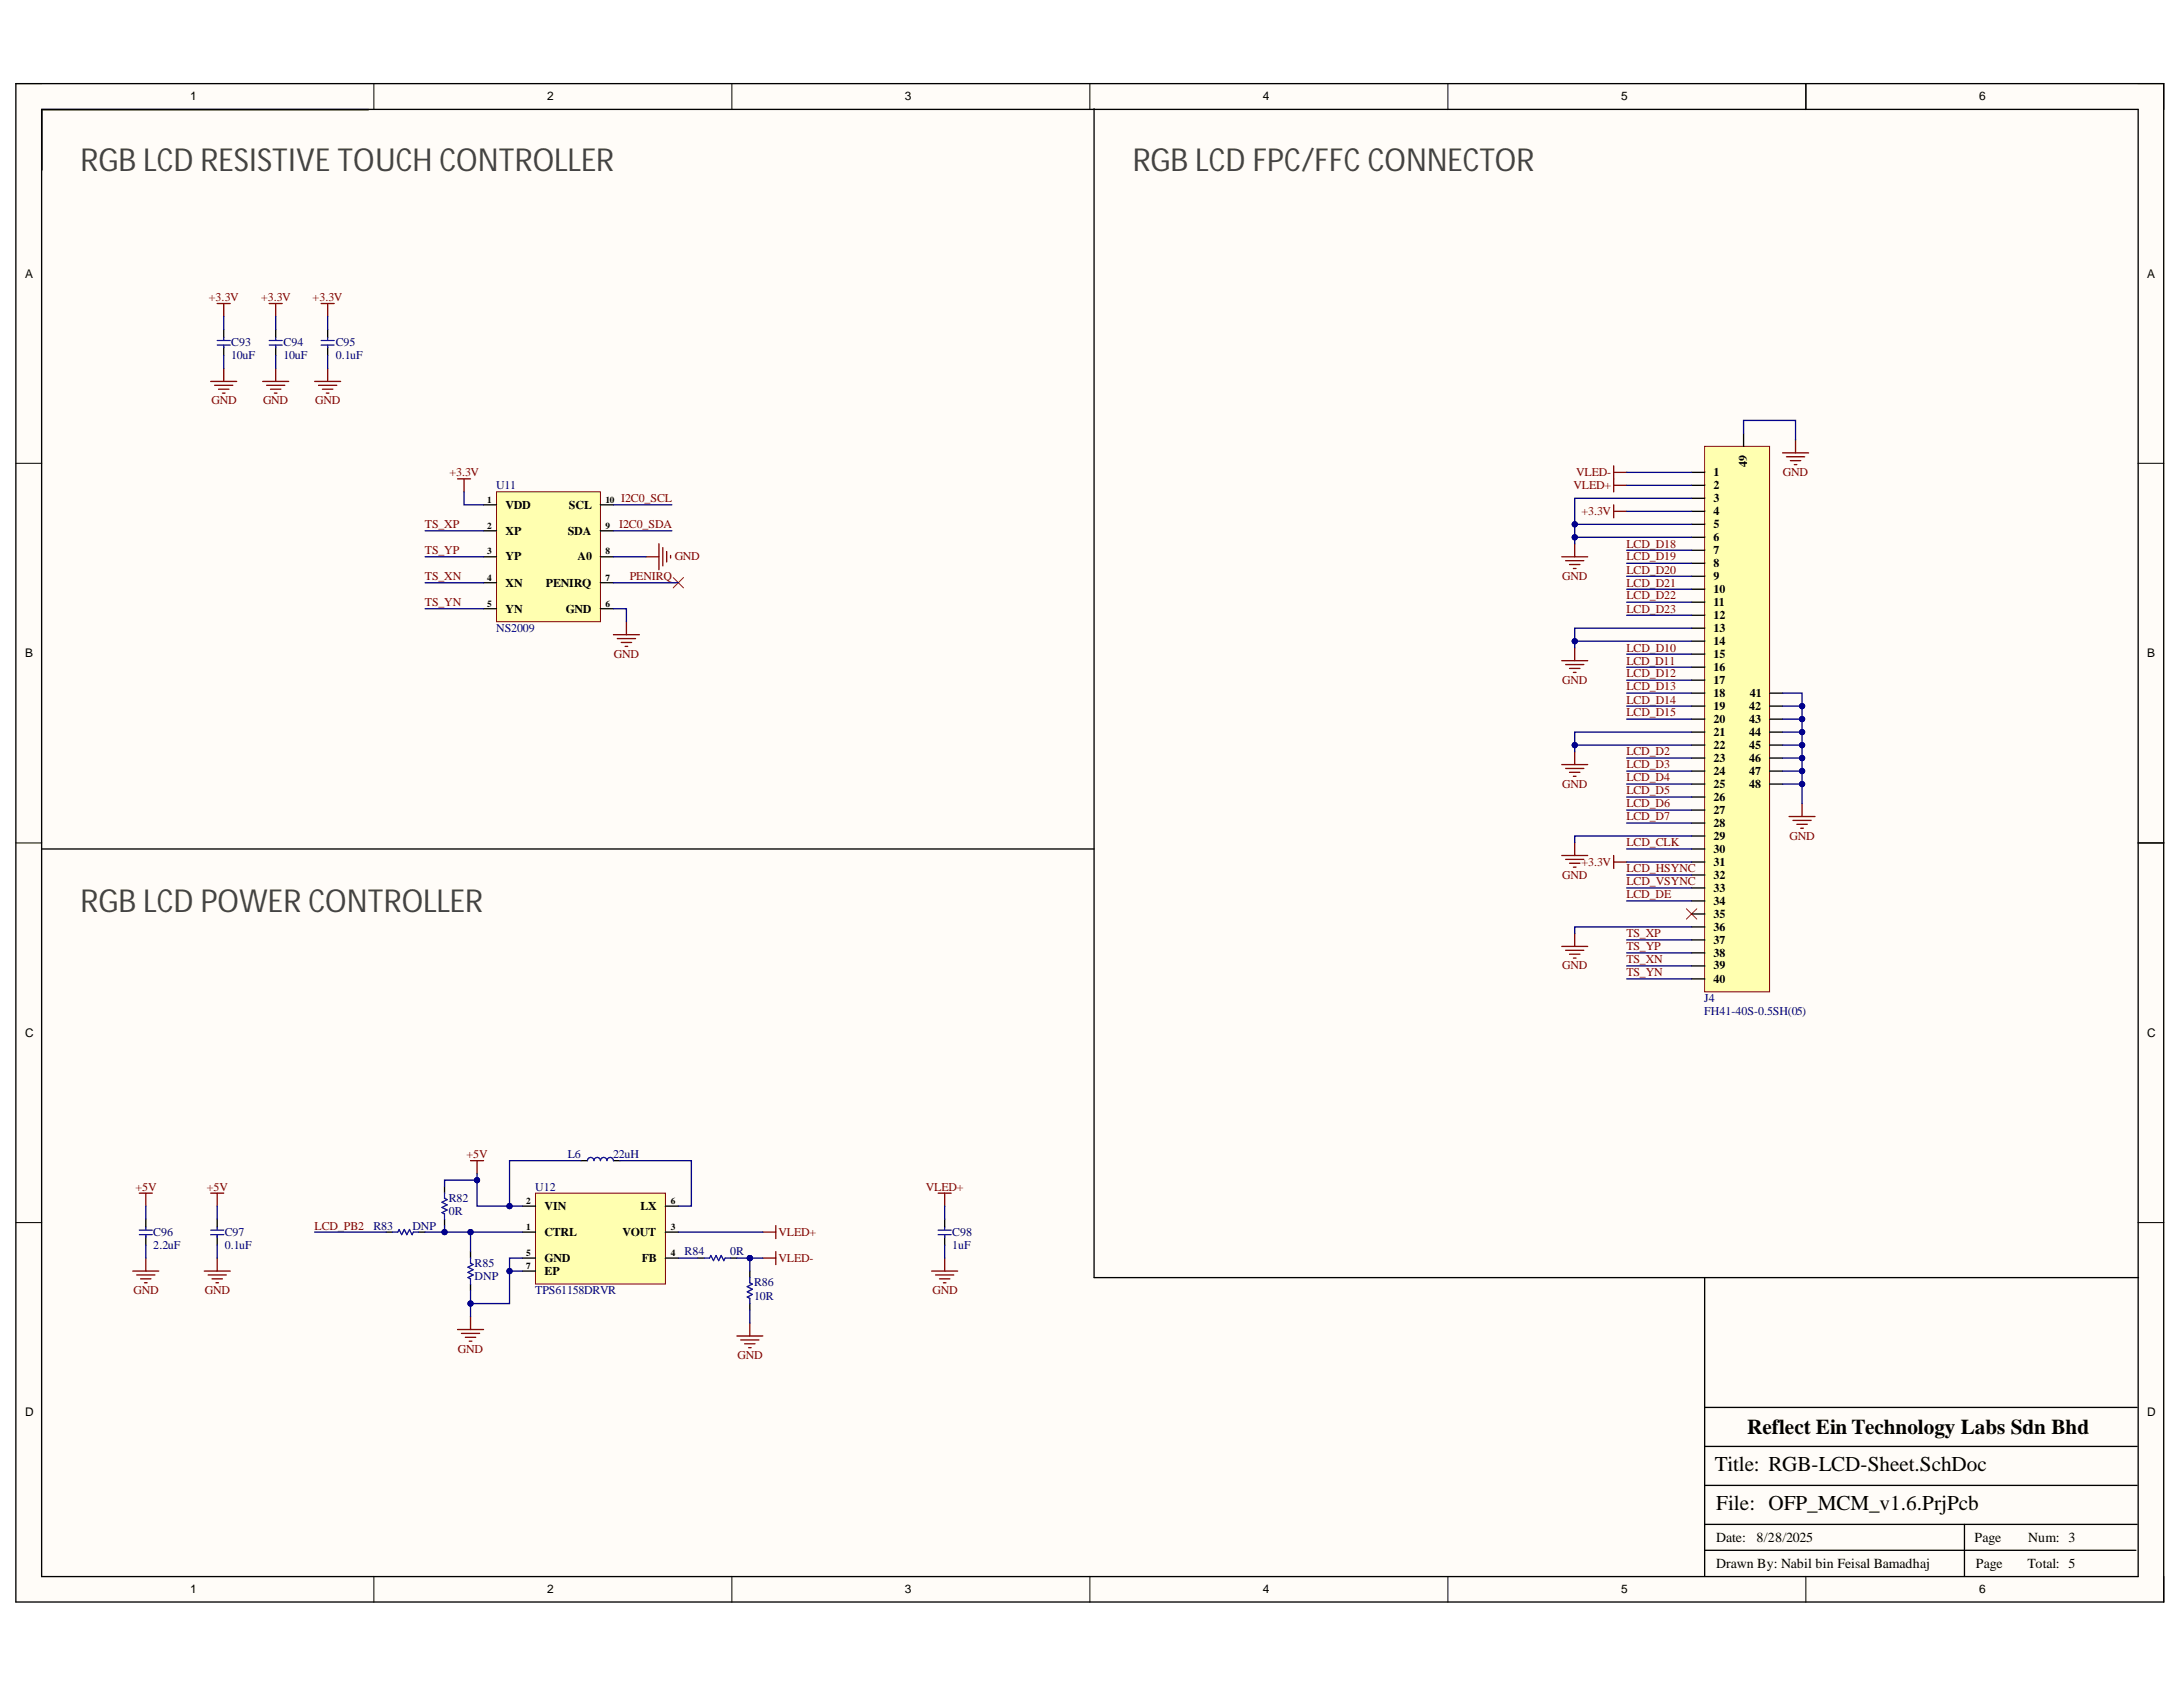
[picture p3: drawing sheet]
<svg xmlns="http://www.w3.org/2000/svg" width="279mm" height="216mm" viewBox="0 0 279 216" stroke-linecap="round" stroke-linejoin="round" font-family="sans-serif">
<defs><g id="words">
<g font-size="4.1" fill="#434343">
<text x="10.3" y="21.9">RGB LCD RESISTIVE TOUCH CONTROLLER</text>
<text x="145" y="21.9">RGB LCD FPC/FFC CONNECTOR</text>
<text x="10.3" y="116.7">RGB LCD POWER CONTROLLER</text>
</g>
<g font-size="2.7">
<text x="223.6" y="183.5">Reflect Ein Technology Labs Sdn Bhd</text>
<text x="219.5" y="188.3">Title: RGB-LCD-Sheet.SchDoc</text>
<text x="219.7" y="193.3">File: OFP_MCM_v1.6.PrjPcb</text>
</g>
<g font-size="1.8">
<text x="219.7" y="197.4">Date:</text>
<text x="224.8" y="197.4">8/28/2025</text>
<text x="252.7" y="197.4">Page</text>
<text x="259.6" y="197.4">Num: 3</text>
<text x="219.7" y="200.7">Drawn By: Nabil bin Feisal Bamadhaj</text>
<text x="252.9" y="200.7">Page</text>
<text x="259.5" y="200.7">Total: 5</text>
</g>
<g font-size="1.5">
<text x="24.4" y="12.9">1</text>
<text x="70" y="12.9">2</text>
<text x="115.8" y="12.9">3</text>
<text x="161.6" y="12.9">4</text>
<text x="207.5" y="12.9">5</text>
<text x="253.3" y="12.9">6</text>
<text x="3.2" y="35.5">A</text>
<text x="274.8" y="35.5">A</text>
<text x="223.6" y="59.7" transform="rotate(-90 223.6 59.7)">49</text>
<text x="64.7" y="65.1">VDD</text>
<text x="72.8" y="65.1">SCL</text>
<text x="219.3" y="61">1</text>
<text x="219.3" y="62.6">2</text>
<text x="219.3" y="64.3">3</text>
<text x="219.3" y="65.9">4</text>
<text x="64.7" y="68.4">XP</text>
<text x="64.7" y="71.7">YP</text>
<text x="72.7" y="68.4">SDA</text>
<text x="73.9" y="71.7">A0</text>
<text x="219.3" y="67.6">5</text>
<text x="219.3" y="69.3">6</text>
<text x="219.3" y="70.9">7</text>
<text x="64.7" y="75.1">XN</text>
<text x="69.9" y="75.1">PENIRQ</text>
<text x="219.3" y="72.6">8</text>
<text x="219.3" y="74.2">9</text>
<text x="219.3" y="75.9">10</text>
<text x="219.3" y="77.5">11</text>
<text x="64.7" y="78.4">YN</text>
<text x="72.4" y="78.4">GND</text>
<text x="219.3" y="79.2">12</text>
<text x="219.3" y="80.8">13</text>
<text x="219.3" y="82.5">14</text>
<text x="3.2" y="84.1">B</text>
<text x="219.3" y="84.2">15</text>
<text x="219.3" y="85.8">16</text>
<text x="219.3" y="87.5">17</text>
<text x="219.3" y="89.2">18</text>
<text x="224" y="89.2">41</text>
<text x="274.8" y="84.1">B</text>
<text x="219.3" y="90.8">19</text>
<text x="219.3" y="92.5">20</text>
<text x="219.3" y="94.2">21</text>
<text x="219.3" y="95.8">22</text>
<text x="223.9" y="90.8">42</text>
<text x="223.9" y="92.5">43</text>
<text x="223.9" y="94.2">44</text>
<text x="223.9" y="95.8">45</text>
<text x="219.3" y="97.5">23</text>
<text x="219.3" y="99.2">24</text>
<text x="219.3" y="100.8">25</text>
<text x="223.9" y="97.5">46</text>
<text x="223.9" y="99.2">47</text>
<text x="223.9" y="100.8">48</text>
<text x="219.3" y="102.5">26</text>
<text x="219.3" y="104.2">27</text>
<text x="219.3" y="105.8">28</text>
<text x="219.3" y="107.5">29</text>
<text x="219.3" y="109.2">30</text>
<text x="219.3" y="110.8">31</text>
<text x="219.3" y="112.5">32</text>
<text x="219.3" y="114.2">33</text>
<text x="219.3" y="115.8">34</text>
<text x="219.3" y="117.5">35</text>
<text x="219.3" y="119.1">36</text>
<text x="219.3" y="120.8">37</text>
<text x="219.3" y="122.4">38</text>
<text x="219.3" y="124.1">39</text>
<text x="219.3" y="125.7">40</text>
<text x="3.2" y="132.7">C</text>
<text x="274.8" y="132.7">C</text>
<text x="69.7" y="154.8">VIN</text>
<text x="82" y="154.8">LX</text>
<text x="69.7" y="158.1">CTRL</text>
<text x="69.7" y="161.5">GND</text>
<text x="79.7" y="158.1">VOUT</text>
<text x="82.1" y="161.5">FB</text>
<text x="69.7" y="163.1">EP</text>
<text x="3.2" y="181.2">D</text>
<text x="274.8" y="181.2">D</text>
<text x="24.4" y="203.9">1</text>
<text x="70" y="203.9">2</text>
<text x="115.8" y="203.9">3</text>
<text x="161.6" y="203.9">4</text>
<text x="207.5" y="203.9">5</text>
<text x="253.3" y="203.9">6</text>
</g>
<g font-size="1.5" fill="#800000">
<text x="26.7" y="38.5">+3.3V</text>
<text x="33.4" y="38.5">+3.3V</text>
<text x="40" y="38.5">+3.3V</text>
<text x="27.1" y="51.8">GND</text>
<text x="33.7" y="51.8">GND</text>
<text x="40.3" y="51.8">GND</text>
<text x="57.5" y="61">+3.3V</text>
<text x="79.5" y="64.3">I2C0_SCL</text>
<text x="201.4" y="62.6">VLED+</text>
<text x="201.7" y="61">VLED-</text>
<text x="202.4" y="65.9">+3.3V</text>
<text x="228.2" y="61">GND</text>
<text x="54.4" y="67.6">TS_XP</text>
<text x="54.4" y="70.9">TS_YP</text>
<text x="79.3" y="67.6">I2C0_SDA</text>
<text x="86.4" y="71.7">GND</text>
<text x="208.2" y="70.1">LCD_D18</text>
<text x="208.2" y="71.7">LCD_D19</text>
<text x="54.4" y="74.2">TS_XN</text>
<text x="54.4" y="77.5">TS_YN</text>
<text x="80.6" y="74.2">PENIRQ</text>
<text x="200" y="74.2">GND</text>
<text x="208.2" y="73.4">LCD_D20</text>
<text x="208.2" y="75.1">LCD_D21</text>
<text x="208.2" y="76.7">LCD_D22</text>
<text x="208.2" y="78.4">LCD_D23</text>
<text x="208.2" y="83.4">LCD_D10</text>
<text x="78.6" y="84.2">GND</text>
<text x="200" y="87.5">GND</text>
<text x="208.2" y="85.1">LCD_D11</text>
<text x="208.2" y="86.7">LCD_D12</text>
<text x="208.2" y="88.4">LCD_D13</text>
<text x="208.2" y="90.1">LCD_D14</text>
<text x="208.2" y="91.7">LCD_D15</text>
<text x="200" y="100.8">GND</text>
<text x="208.2" y="96.7">LCD_D2</text>
<text x="208.2" y="98.3">LCD_D3</text>
<text x="208.2" y="100">LCD_D4</text>
<text x="208.2" y="101.6">LCD_D5</text>
<text x="208.2" y="103.3">LCD_D6</text>
<text x="208.2" y="104.9">LCD_D7</text>
<text x="229" y="107.5">GND</text>
<text x="200" y="112.5">GND</text>
<text x="202.4" y="110.8">+3.3V</text>
<text x="208.2" y="108.3">LCD_CLK</text>
<text x="208.2" y="111.6">LCD_HSYNC</text>
<text x="208.2" y="113.3">LCD_VSYNC</text>
<text x="208.2" y="114.9">LCD_DE</text>
<text x="208.2" y="119.9">TS_XP</text>
<text x="200" y="124.1">GND</text>
<text x="208.2" y="121.6">TS_YP</text>
<text x="208.2" y="123.3">TS_XN</text>
<text x="208.2" y="124.9">TS_YN</text>
<text x="59.7" y="148.2">+5V</text>
<text x="17.3" y="152.4">+5V</text>
<text x="26.5" y="152.4">+5V</text>
<text x="118.5" y="152.4">VLED+</text>
<text x="40.3" y="157.4">LCD_PB2</text>
<text x="99.6" y="161.5">VLED-</text>
<text x="99.6" y="158.1">VLED+</text>
<text x="17.1" y="165.7">GND</text>
<text x="26.2" y="165.7">GND</text>
<text x="119.3" y="165.7">GND</text>
<text x="58.6" y="173.1">GND</text>
<text x="94.4" y="173.9">GND</text>
</g>
<g font-size="1.5" fill="#000080">
<text x="29.6" y="44.3">C93</text>
<text x="29.6" y="46">10uF</text>
<text x="36.3" y="44.3">C94</text>
<text x="36.3" y="46">10uF</text>
<text x="43" y="44.3">C95</text>
<text x="43" y="46">0.1uF</text>
<text x="63.5" y="62.6">U11</text>
<text x="63.5" y="80.8">NS2009</text>
<text x="218.1" y="128.3">J4</text>
<text x="218.1" y="129.9">FH41-40S-0.5SH(05)</text>
<text x="72.7" y="148.2">L6</text>
<text x="78.5" y="148.2">22uH</text>
<text x="57.4" y="153.8">R82</text>
<text x="57.4" y="155.5">0R</text>
<text x="68.5" y="152.4">U12</text>
<text x="19.6" y="158.1">C96</text>
<text x="19.6" y="159.8">2.2uF</text>
<text x="28.8" y="158.1">C97</text>
<text x="28.8" y="159.8">0.1uF</text>
<text x="47.8" y="157.4">R83</text>
<text x="52.8" y="157.4">DNP</text>
<text x="87.6" y="160.7">R84</text>
<text x="93.5" y="160.7">0R</text>
<text x="121.9" y="158.1">C98</text>
<text x="121.9" y="159.8">1uF</text>
<text x="60.7" y="162.2">R85</text>
<text x="60.7" y="163.8">DNP</text>
<text x="68.5" y="165.7">TPS61158DRVR</text>
<text x="96.5" y="164.6">R86</text>
<text x="96.5" y="166.3">10R</text>
</g>
<g font-size="1.2">
<text x="62.3" y="64.4">1</text>
<text x="77.5" y="64.4">10</text>
<text x="62.3" y="67.7">2</text>
<text x="62.3" y="70.9">3</text>
<text x="77.5" y="70.9">8</text>
<text x="77.5" y="67.7">9</text>
<text x="62.3" y="74.3">4</text>
<text x="62.3" y="77.6">5</text>
<text x="77.5" y="77.6">6</text>
<text x="77.5" y="74.3">7</text>
<text x="67.3" y="154.1">2</text>
<text x="85.9" y="154.1">6</text>
<text x="67.3" y="157.4">1</text>
<text x="67.3" y="160.7">5</text>
<text x="85.9" y="160.7">4</text>
<text x="85.9" y="157.4">3</text>
<text x="67.3" y="162.4">7</text>
</g>
</g></defs>
<g fill="#fffcf8">
<path d="M2 10.7h275v194.4h-275z" fill-rule="evenodd"/>
<path d="M5.4 14h268.2v187.7h-268.2z" fill-rule="evenodd"/>
</g>
<g fill="none" stroke="#000" stroke-width=".13">
<path d="M2 10.7h3.4M47.9 10.7v3.3M93.7 10.7v3.3M139.5 10.7v3.3M185.3 10.7v3.3M231.1 10.7v3.3M273.6 10.7h3.4v3.3M2 59.3h3.4M273.6 59.3h3.4M2 107.9h3.4M273.6 107.9h3.4M2 156.5h3.4"/>
<path d="M273.6 156.5h3.4M47.9 201.7v3.4M93.7 201.7v3.4M139.5 201.7v3.4M185.3 201.7v3.4M231.1 201.7v3.4M277 201.7v3.4"/>
</g>
<g fill="none" stroke="#000" stroke-width=".17">
<path d="M2 10.7h274.9v194.3h-274.9zM5.3 14h268.4v187.8h-268.4zM231.1 10.7v3.3M28.6 42.2v1M28.6 44.4v1.1M35.3 42.2v1M35.3 44.4v1.1M41.9 42.2v1M41.9 44.4v1.1M273.7 107.9h3.3M273.7 163.5h-55.5v38.2M218.2 198.4h55.2"/>
<path d="M218.2 195.1h55.3M218.2 190.1h55.3M218.2 185.1h55.3M218.2 180.1h55.3M251.4 195.1v6.6"/>
</g>
<path d="M27.8 44.2h1.7M27.8 43.6h1.7M28.6 43.2v.3M28.6 44.2v.3M34.5 44.2h1.6M34.5 43.6h1.6M35.3 43.2v.3M35.3 44.2v.3M41.1 44.2h1.7M41.1 43.6h1.7M41.9 43.2v.3M41.9 44.2v.3" fill="none" stroke="#00f" stroke-width=".17"/>
<g fill="none" stroke="#800000" stroke-width=".17">
<path d="M27.8 38.8h1.7M28.6 38.8v1.7M34.5 38.8h1.6M35.3 38.8v1.7M41.1 38.8h1.7M41.9 38.8v1.7M27 48.8h3.3M27.5 49.3h2.3M28 49.8h1.3M28.5 50.3h.3M28.6 47.2v1.6M33.6 48.8h3.3"/>
<path d="M34.1 49.3h2.3M34.6 49.8h1.3M35.1 50.3h.4M35.3 47.2v1.6M40.3 48.8h3.3M40.8 49.3h2.3M41.3 49.8h1.3M41.8 50.3h.3M41.9 47.2v1.6"/>
</g>
<path d="M63.5 62.9h13.3v16.7h-13.3z" fill-rule="evenodd" fill="#ffffb0"/>
<path d="M63.5 62.9h13.3v16.7h-13.3z" fill="none" stroke="#800000" stroke-width=".13"/>
<path d="M140 13.9v149.6h78.2M61.9 64.6h1.6M61.9 67.9h1.6M61.9 71.3h1.6M61.9 74.6h1.6M61.9 77.9h1.6M76.8 64.6h1.7M76.8 67.9h1.7M76.8 71.3h1.7M76.8 74.6h1.7M76.8 77.9h1.7M5.4 108.7h134.6" fill="none" stroke="#000" stroke-width=".17"/>
<g fill="none" stroke="#800000" stroke-width=".17">
<path d="M206.5 59.6v3.3M58.6 61.3h1.6M59.4 61.3v1.6M80.2 79.6v1.6M82.7 71.3h1.6M84.3 69.6v3.3M84.8 70.1v2.3M85.3 70.6v1.3M85.8 71.1v.3M199.9 71.3h3.3M200.4 71.8h2.3M200.9 72.2h1.3"/>
<path d="M201.4 72.8h.3M201.5 69.6v1.7M206.5 64.6v1.7M206.5 60.5h1.7M206.5 62.1h1.7M206.5 65.4h1.7M78.5 81.2h3.3M79 81.7h2.3M79.5 82.2h1.3M80 82.7h.3M199.9 84.6h3.3M199.9 97.8h3.3"/>
<path d="M200.4 85h2.3M200.4 98.3h2.3M200.9 85.5h1.3M200.9 98.8h1.3M201.4 86.1h.3M201.4 99.3h.3M201.5 82.9v1.7M201.5 96.2v1.6M199.9 109.5h3.3M200.4 110h2.3M200.9 110.5h1.3M201.4 111h.3"/>
<path d="M201.5 107.8v1.7M201.5 119.5v1.6M206.5 109.5v1.6M206.5 110.3h1.7M199.9 121.1h3.3M200.4 121.6h2.3M200.9 122.1h1.3M201.4 122.6h.3"/>
</g>
<path d="M86.2 73.9l1.3 1.3M87.5 73.9l-1.3 1.3M215.8 116.3l1.4 1.3M217.2 116.3l-1.4 1.3" fill="none" stroke="#f00" stroke-width=".13"/>
<path d="M68.5 152.7h16.7v11.6h-16.7z" fill-rule="evenodd" fill="#ffffb0"/>
<path d="M68.5 152.7h16.7v11.6h-16.7z" fill="none" stroke="#800000" stroke-width=".13"/>
<g fill="none" stroke="#000" stroke-width=".17">
<path d="M18.7 156v1M18.7 158.3v1M27.8 156v1M27.8 158.3v1M49.4 157.7h.8M53.6 157.7h.8M56.9 151.9v.8M56.9 156v.9M66.9 157.7h1.6M66.9 154.4h1.6M74.4 148.5h.8M78.5 148.5h.8"/>
<path d="M85.2 157.7h1.6M85.2 154.4h1.6M120.9 156v1M120.9 158.3v1M60.2 160.2v.8M60.2 164.3v.9M66.9 161h1.6M66.9 162.7h1.6M85.2 161h1.6M89.3 161h.9M93.5 161h.8M96 162.7v.8"/>
<path d="M96 166.8v.9"/>
</g>
<g fill="none" stroke="#00f" stroke-width=".17">
<path d="M17.8 158h1.7M17.8 157.4h1.7M18.7 157v.4M18.7 158v.3M27 158h1.6M27 157.4h1.6M27.8 157v.4M27.8 158v.3M50.2 157.7h.7l.2-.3 .3 .6 .3-.6 .4 .6 .3-.6 .3 .6 .2-.3h.7M56.9 152.7v.7l.3 .1-.6 .4 .6 .3-.6 .3 .6 .4-.6 .3 .3 .2v.6M75.2 148.5a.41 .41 0 0 1 .4-.4 .41 .41 0 0 1 .4 .4 .41 .41 0 0 1 .4-.4 .41 .41 0 0 1 .4 .4 .42 .42 0 0 1 .5-.4 .42 .42 0 0 1 .4 .4 .41 .41 0 0 1 .4-.4 .41 .41 0 0 1 .4 .4M120.1 158h1.6"/>
<path d="M120.1 157.4h1.6M120.9 157v.4M120.9 158v.3M60.2 161v.7l.4 .1-.7 .4 .7 .3-.7 .3 .7 .4-.7 .3 .3 .2v.6M90.2 161h.6l.2-.3 .3 .6 .3-.6 .4 .6 .3-.6 .3 .6 .2-.3h.7M96 163.5v.7l.3 .1-.7 .4 .7 .3-.7 .3 .7 .4-.7 .3 .4 .2v.6"/>
</g>
<g fill="none" stroke="#800000" stroke-width=".17">
<path d="M228.1 58h3.4M228.6 58.5h2.4M229.2 59h1.3M229.6 59.5h.4M229.8 56.3v1.7M17.8 152.7h1.7M18.7 152.7v1.7M27 152.7h1.6M27.8 152.7v1.7M60.2 148.5h1.7M61.1 148.5v1.7M97.6 157.7h1.7"/>
<path d="M99.3 156.9v1.6M120.1 152.7h1.6M120.9 152.7v1.7M17 162.7h3.3M17.5 163.2h2.3M18 163.7h1.3M18.5 164.2h.3M18.7 161v1.7M26.1 162.7h3.4M26.6 163.2h2.4M27.1 163.7h1.4M27.6 164.2h.4"/>
<path d="M27.8 161v1.7M58.6 170.1h3.3M59.1 170.6h2.3M59.6 171.1h1.3M60.1 171.6h.3M60.2 168.5v1.6M94.3 171h3.3M94.8 171.5h2.3M95.3 172h1.3M95.8 172.5h.3M96 169.3v1.7M97.6 161h1.7"/>
<path d="M99.3 160.2v1.6M119.2 162.7h3.4M119.7 163.2h2.4M120.2 163.7h1.4M120.7 164.2h.4M120.9 161v1.7"/>
</g>
<path d="M218.2 57.1h8.3v69.8h-8.3z" fill-rule="evenodd" fill="#ffffb0"/>
<path d="M218.2 57.1h8.3v69.8h-8.3z" fill="none" stroke="#800000" stroke-width=".13"/>
<g fill="none" stroke="#000" stroke-width=".17">
<path d="M223.2 55.5v1.6M216.5 60.5h1.7M216.5 62.1h1.7M216.5 63.8h1.7M216.5 65.4h1.7M216.5 67.1h1.7M216.5 68.8h1.7M216.5 70.4h1.7M216.5 72.1h1.7M216.5 73.8h1.7M216.5 75.4h1.7M216.5 77.1h1.7"/>
<path d="M216.5 78.7h1.7M216.5 88.7h1.7M216.5 90.4h1.7M216.5 92h1.7M216.5 93.7h1.7M216.5 95.4h1.7M216.5 97h1.7M216.5 98.7h1.7M216.5 80.4h1.7M216.5 82.1h1.7M216.5 83.7h1.7M216.5 85.4h1.7"/>
<path d="M216.5 87h1.7M226.5 88.7h1.6M226.5 90.4h1.6M226.5 92h1.6M226.5 93.7h1.6M226.5 95.4h1.6M226.5 97h1.6M226.5 98.7h1.6M216.5 100.3h1.7M216.5 102h1.7M216.5 103.7h1.7M216.5 105.3h1.7"/>
<path d="M216.5 107h1.7M216.5 108.7h1.7M216.5 110.3h1.7M216.5 112h1.7M216.5 113.6h1.7M216.5 115.3h1.7M216.5 117h1.7M216.5 118.6h1.7M226.5 100.3h1.6M216.5 120.3h1.7M216.5 121.9h1.7M216.5 123.6h1.7"/>
<path d="M216.5 125.3h1.7"/>
</g>
<g fill="none" stroke="#000080" stroke-width=".17">
<path d="M28.6 40.5v1.7M28.6 45.5v1.7M35.3 40.5v1.7M35.3 45.5v1.7M41.9 40.5v1.7M41.9 45.5v1.7M54.4 67.9h7.5M54.4 71.3h7.5M54.4 74.6h7.5M54.4 77.9h7.5M59.4 62.9v1.7h2.5M78.5 77.9h1.7v1.7"/>
<path d="M78.5 67.9h7.5M78.5 71.3h4.2M78.5 74.6h8.3M78.5 64.6h7.5M201.5 67.1h15M208.2 60.5h8.3M208.2 62.1h8.3M208.2 65.4h8.3"/>
</g>
<circle cx="201.5" cy="67.1" r=".33" fill="#000080"/>
<circle cx="201.5" cy="67.1" r=".33" fill="none" stroke="#000080" stroke-width=".13"/>
<path d="M201.5 68.8h15" fill="none" stroke="#000080" stroke-width=".17"/>
<circle cx="201.6" cy="68.8" r=".33" fill="#000080"/>
<circle cx="201.6" cy="68.8" r=".33" fill="none" stroke="#000080" stroke-width=".13"/>
<path d="M208.2 70.4h8.3M208.2 72.1h8.3M208.2 73.8h8.3M208.2 75.4h8.3M208.2 77.1h8.3M208.2 78.7h8.3M201.5 82.1h15" fill="none" stroke="#000080" stroke-width=".17"/>
<circle cx="201.6" cy="82.1" r=".33" fill="#000080"/>
<circle cx="201.6" cy="82.1" r=".33" fill="none" stroke="#000080" stroke-width=".13"/>
<path d="M201.5 95.4h15M208.2 83.7h8.3M208.2 85.4h8.3M208.2 87h8.3M208.2 88.7h8.3M208.2 90.4h8.3M208.2 92h8.3" fill="none" stroke="#000080" stroke-width=".17"/>
<circle cx="201.6" cy="95.4" r=".33" fill="#000080"/>
<circle cx="201.6" cy="95.4" r=".33" fill="none" stroke="#000080" stroke-width=".13"/>
<g fill="none" stroke="#000080" stroke-width=".17">
<path d="M208.2 97h8.3M208.2 98.7h8.3M216.5 93.7h-15v2.5M208.2 100.3h8.3M208.2 102h8.3M208.2 103.7h8.3M208.2 105.3h8.3M208.2 108.7h8.3M208.2 110.3h8.3M208.2 112h8.3M208.2 113.6h8.3M208.2 115.3h8.3"/>
<path d="M216.5 107h-15v.8M216.5 118.6h-15v.9M208.2 120.3h8.3M208.2 121.9h8.3M208.2 123.6h8.3M208.2 125.3h8.3"/>
</g>
<circle cx="201.6" cy="95.4" r=".33" fill="#000080"/>
<circle cx="201.6" cy="95.4" r=".33" fill="none" stroke="#000080" stroke-width=".13"/>
<path d="M216.5 80.4h-15v2.5" fill="none" stroke="#000080" stroke-width=".17"/>
<circle cx="201.6" cy="82.1" r=".33" fill="#000080"/>
<circle cx="201.6" cy="82.1" r=".33" fill="none" stroke="#000080" stroke-width=".13"/>
<path d="M216.5 63.8h-15v5.8" fill="none" stroke="#000080" stroke-width=".17"/>
<circle cx="201.5" cy="67.1" r=".33" fill="#000080"/>
<circle cx="201.5" cy="67.1" r=".33" fill="none" stroke="#000080" stroke-width=".13"/>
<circle cx="201.6" cy="68.8" r=".33" fill="#000080"/>
<circle cx="201.6" cy="68.8" r=".33" fill="none" stroke="#000080" stroke-width=".13"/>
<path d="M74.4 148.5h-9.2v5.9" fill="none" stroke="#000080" stroke-width=".17"/>
<circle cx="65.2" cy="154.4" r=".33" fill="#000080"/>
<circle cx="65.2" cy="154.4" r=".33" fill="none" stroke="#000080" stroke-width=".13"/>
<path d="M79.3 148.5h9.2v5.9h-1.7M86.8 157.7h10.8M60.2 165.2v3.3M96 167.7v1.6" fill="none" stroke="#000080" stroke-width=".17"/>
<circle cx="60.2" cy="166.8" r=".33" fill="#000080"/>
<circle cx="60.2" cy="166.8" r=".33" fill="none" stroke="#000080" stroke-width=".13"/>
<path d="M66.9 162.7h-1.7v4.1h-5" fill="none" stroke="#000080" stroke-width=".17"/>
<circle cx="65.2" cy="162.7" r=".33" fill="#000080"/>
<circle cx="65.2" cy="162.7" r=".33" fill="none" stroke="#000080" stroke-width=".13"/>
<circle cx="60.2" cy="166.8" r=".33" fill="#000080"/>
<circle cx="60.2" cy="166.8" r=".33" fill="none" stroke="#000080" stroke-width=".13"/>
<path d="M66.9 161h-1.7v1.7" fill="none" stroke="#000080" stroke-width=".17"/>
<circle cx="65.2" cy="162.7" r=".33" fill="#000080"/>
<circle cx="65.2" cy="162.7" r=".33" fill="none" stroke="#000080" stroke-width=".13"/>
<path d="M66.9 157.7h-6.7v2.5" fill="none" stroke="#000080" stroke-width=".17"/>
<circle cx="60.2" cy="157.7" r=".33" fill="#000080"/>
<circle cx="60.2" cy="157.7" r=".33" fill="none" stroke="#000080" stroke-width=".13"/>
<path d="M96 161v1.7" fill="none" stroke="#000080" stroke-width=".17"/>
<circle cx="96" cy="161" r=".33" fill="#000080"/>
<circle cx="96" cy="161" r=".33" fill="none" stroke="#000080" stroke-width=".13"/>
<path d="M86.8 161h2.5M94.3 161h1.7" fill="none" stroke="#000080" stroke-width=".17"/>
<circle cx="96" cy="161" r=".33" fill="#000080"/>
<circle cx="96" cy="161" r=".33" fill="none" stroke="#000080" stroke-width=".13"/>
<path d="M96 161h1.6" fill="none" stroke="#000080" stroke-width=".17"/>
<circle cx="96" cy="161" r=".33" fill="#000080"/>
<circle cx="96" cy="161" r=".33" fill="none" stroke="#000080" stroke-width=".13"/>
<path d="M40.3 157.7h9.1M54.4 157.7h5.8" fill="none" stroke="#000080" stroke-width=".17"/>
<circle cx="56.9" cy="157.7" r=".33" fill="#000080"/>
<circle cx="56.9" cy="157.7" r=".33" fill="none" stroke="#000080" stroke-width=".13"/>
<circle cx="60.2" cy="157.7" r=".33" fill="#000080"/>
<circle cx="60.2" cy="157.7" r=".33" fill="none" stroke="#000080" stroke-width=".13"/>
<path d="M56.9 156.9v.8" fill="none" stroke="#000080" stroke-width=".17"/>
<circle cx="56.9" cy="157.7" r=".33" fill="#000080"/>
<circle cx="56.9" cy="157.7" r=".33" fill="none" stroke="#000080" stroke-width=".13"/>
<path d="M61.1 150.2v4.2h5.8" fill="none" stroke="#000080" stroke-width=".17"/>
<circle cx="65.2" cy="154.4" r=".33" fill="#000080"/>
<circle cx="65.2" cy="154.4" r=".33" fill="none" stroke="#000080" stroke-width=".13"/>
<circle cx="61.1" cy="151" r=".33" fill="#000080"/>
<circle cx="61.1" cy="151" r=".33" fill="none" stroke="#000080" stroke-width=".13"/>
<path d="M61.1 151h-4.2v.9" fill="none" stroke="#000080" stroke-width=".17"/>
<circle cx="61.1" cy="151" r=".33" fill="#000080"/>
<circle cx="61.1" cy="151" r=".33" fill="none" stroke="#000080" stroke-width=".13"/>
<path d="M223.2 55.5v-1.7h6.6v2.5M228.1 88.7h2.5v14.1M18.7 154.4v1.6M18.7 159.3v1.7M27.8 154.4v1.6M27.8 159.3v1.7M120.9 154.4v1.6M120.9 159.3v1.7" fill="none" stroke="#000080" stroke-width=".17"/>
<path d="M229 104.5h3.3M229.5 105h2.3M230 105.5h1.3M230.5 106h.3M230.6 102.8v1.7" fill="none" stroke="#800000" stroke-width=".17"/>
<circle cx="230.6" cy="90.4" r=".33" fill="#000080"/>
<circle cx="230.6" cy="90.4" r=".33" fill="none" stroke="#000080" stroke-width=".13"/>
<circle cx="230.6" cy="92" r=".33" fill="#000080"/>
<circle cx="230.6" cy="92" r=".33" fill="none" stroke="#000080" stroke-width=".13"/>
<circle cx="230.6" cy="93.7" r=".33" fill="#000080"/>
<circle cx="230.6" cy="93.7" r=".33" fill="none" stroke="#000080" stroke-width=".13"/>
<circle cx="230.6" cy="95.4" r=".33" fill="#000080"/>
<circle cx="230.6" cy="95.4" r=".33" fill="none" stroke="#000080" stroke-width=".13"/>
<circle cx="230.6" cy="97" r=".33" fill="#000080"/>
<circle cx="230.6" cy="97" r=".33" fill="none" stroke="#000080" stroke-width=".13"/>
<circle cx="230.6" cy="98.7" r=".33" fill="#000080"/>
<circle cx="230.6" cy="98.7" r=".33" fill="none" stroke="#000080" stroke-width=".13"/>
<circle cx="230.6" cy="100.3" r=".33" fill="#000080"/>
<circle cx="230.6" cy="100.3" r=".33" fill="none" stroke="#000080" stroke-width=".13"/>
<path d="M228.1 90.4h2.5" fill="none" stroke="#000080" stroke-width=".17"/>
<circle cx="230.6" cy="90.4" r=".33" fill="#000080"/>
<circle cx="230.6" cy="90.4" r=".33" fill="none" stroke="#000080" stroke-width=".13"/>
<path d="M228.1 92h2.5" fill="none" stroke="#000080" stroke-width=".17"/>
<circle cx="230.6" cy="92" r=".33" fill="#000080"/>
<circle cx="230.6" cy="92" r=".33" fill="none" stroke="#000080" stroke-width=".13"/>
<path d="M228.1 93.7h2.5" fill="none" stroke="#000080" stroke-width=".17"/>
<circle cx="230.6" cy="93.7" r=".33" fill="#000080"/>
<circle cx="230.6" cy="93.7" r=".33" fill="none" stroke="#000080" stroke-width=".13"/>
<path d="M228.1 95.4h2.5" fill="none" stroke="#000080" stroke-width=".17"/>
<circle cx="230.6" cy="95.4" r=".33" fill="#000080"/>
<circle cx="230.6" cy="95.4" r=".33" fill="none" stroke="#000080" stroke-width=".13"/>
<path d="M228.1 97h2.5" fill="none" stroke="#000080" stroke-width=".17"/>
<circle cx="230.6" cy="97" r=".33" fill="#000080"/>
<circle cx="230.6" cy="97" r=".33" fill="none" stroke="#000080" stroke-width=".13"/>
<path d="M228.1 98.7h2.5" fill="none" stroke="#000080" stroke-width=".17"/>
<circle cx="230.6" cy="98.7" r=".33" fill="#000080"/>
<circle cx="230.6" cy="98.7" r=".33" fill="none" stroke="#000080" stroke-width=".13"/>
<path d="M228.1 100.3h2.5" fill="none" stroke="#000080" stroke-width=".17"/>
<circle cx="230.6" cy="100.3" r=".33" fill="#000080"/>
<circle cx="230.6" cy="100.3" r=".33" fill="none" stroke="#000080" stroke-width=".13"/>
<use href="#words"/>
</svg>
